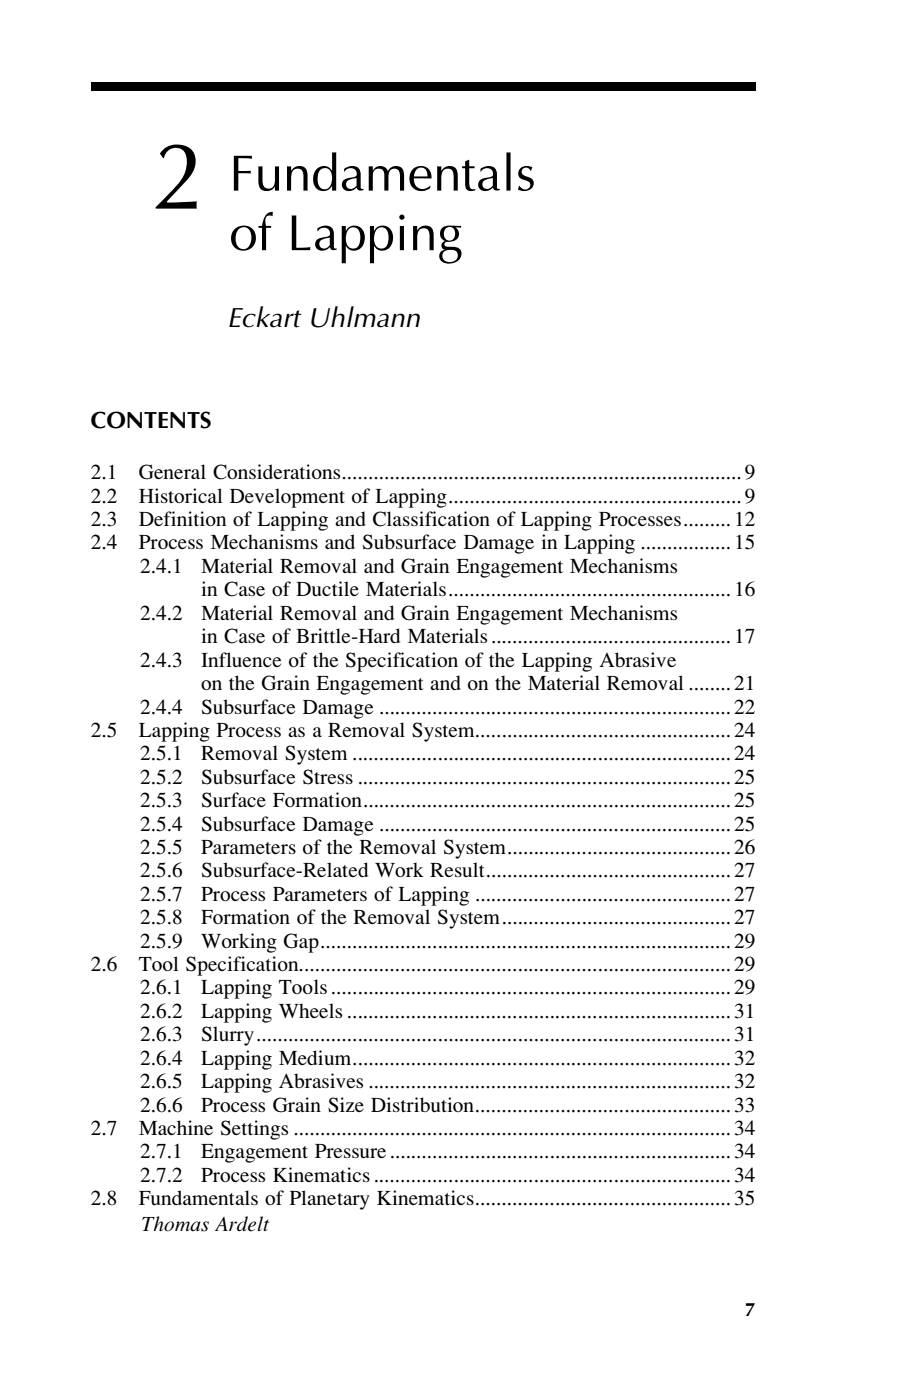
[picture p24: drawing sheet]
<svg xmlns="http://www.w3.org/2000/svg" width="152mm" height="231mm" viewBox="0 0 152 231" stroke-linecap="round" stroke-linejoin="round" font-family="sans-serif">
<defs><g id="words">
<text font-size="15.8" x="25" y="34.4">2</text>
<g font-size="8.4">
<text x="37.8" y="31.5">Fundamentals</text>
<text x="37.8" y="41.3">of Lapping</text>
</g>
<text font-size="4.6" x="37.5" y="53.9">Eckart Uhlmann</text>
<text font-size="3.9" x="15" y="70.6">CONTENTS</text>
<g font-size="3.5">
<text x="15" y="79.1">2.1</text>
<text x="15" y="83">2.2</text>
<text x="22.9" y="79.1">General Considerations...........................................................................9</text>
<text x="22.9" y="83">Historical Development of Lapping.......................................................9</text>
<text x="15" y="86.9">2.3</text>
<text x="22.9" y="86.9">Definition of Lapping and Classification of Lapping Processes.........12</text>
<text x="15" y="90.7">2.4</text>
<text x="22.9" y="90.7">Process Mechanisms and Subsurface Damage in Lapping .................15</text>
<text x="23.1" y="94.6">2.4.1</text>
<text x="33.2" y="94.6">Material Removal and Grain Engagement Mechanisms</text>
<text x="33.2" y="98.5">in Case of Ductile Materials.....................................................16</text>
<text x="23.1" y="102.3">2.4.2</text>
<text x="33.2" y="106.2">in Case of Brittle-Hard Materials.............................................17</text>
<text x="33.2" y="102.3">Material Removal and Grain Engagement Mechanisms</text>
<text x="23.1" y="110.1">2.4.3</text>
<text x="33.2" y="113.9">on the Grain Engagement and on the Material Removal ........21</text>
<text x="33.2" y="110.1">Influence of the Specification of the Lapping Abrasive</text>
<text x="23.1" y="117.8">2.4.4</text>
<text x="33.2" y="117.8">Subsurface Damage ..................................................................22</text>
<text x="15" y="121.7">2.5</text>
<text x="22.9" y="121.7">Lapping Process as a Removal System................................................24</text>
<text x="23.1" y="125.5">2.5.1</text>
<text x="33.2" y="125.5">Removal System .......................................................................24</text>
<text x="23.1" y="129.4">2.5.2</text>
<text x="33.2" y="129.4">Subsurface Stress ......................................................................25</text>
<text x="23.1" y="133.3">2.5.3</text>
<text x="23.1" y="137.1">2.5.4</text>
<text x="33.2" y="133.3">Surface Formation.....................................................................25</text>
<text x="33.2" y="137.1">Subsurface Damage ..................................................................25</text>
<text x="23.1" y="141">2.5.5</text>
<text x="33.2" y="141">Parameters of the Removal System..........................................26</text>
<text x="23.1" y="144.9">2.5.6</text>
<text x="23.1" y="148.7">2.5.7</text>
<text x="33.2" y="144.9">Subsurface-Related Work Result..............................................27</text>
<text x="33.2" y="148.7">Process Parameters of Lapping ................................................27</text>
<text x="23.1" y="152.6">2.5.8</text>
<text x="33.2" y="152.6">Formation of the Removal System...........................................27</text>
<text x="15" y="160.3">2.6</text>
<text x="22.9" y="160.3">Tool Specification.................................................................................29</text>
<text x="23.1" y="156.5">2.5.9</text>
<text x="33.2" y="156.5">Working Gap.............................................................................29</text>
<text x="23.1" y="164.2">2.6.1</text>
<text x="33.2" y="164.2">Lapping Tools...........................................................................29</text>
<text x="23.1" y="168">2.6.2</text>
<text x="23.1" y="171.9">2.6.3</text>
<text x="33.2" y="168">Lapping Wheels ........................................................................31</text>
<text x="33.2" y="171.9">Slurry.........................................................................................31</text>
<text x="23.1" y="175.8">2.6.4</text>
<text x="23.1" y="179.6">2.6.5</text>
<text x="33.2" y="175.8">Lapping Medium.......................................................................32</text>
<text x="33.2" y="179.6">Lapping Abrasives ....................................................................32</text>
<text x="23.1" y="183.5">2.6.6</text>
<text x="33.2" y="183.5">Process Grain Size Distribution................................................33</text>
<text x="15" y="187.4">2.7</text>
<text x="22.9" y="187.4">Machine Settings ..................................................................................34</text>
<text x="23.1" y="191.2">2.7.1</text>
<text x="33.2" y="191.2">Engagement Pressure................................................................34</text>
<text x="23.1" y="195.1">2.7.2</text>
<text x="33.2" y="195.1">Process Kinematics...................................................................34</text>
<text x="15" y="199">2.8</text>
<text x="22.9" y="199">Fundamentals of Planetary Kinematics................................................35</text>
<text x="23.4" y="203.2">Thomas Ardelt</text>
</g>
<text font-size="3.2" x="122.9" y="217.3">7</text>
</g></defs>
<path d="M15 13.5h109.6v1.4h-109.6z" fill="#000"/>
<use href="#words"/>
</svg>
